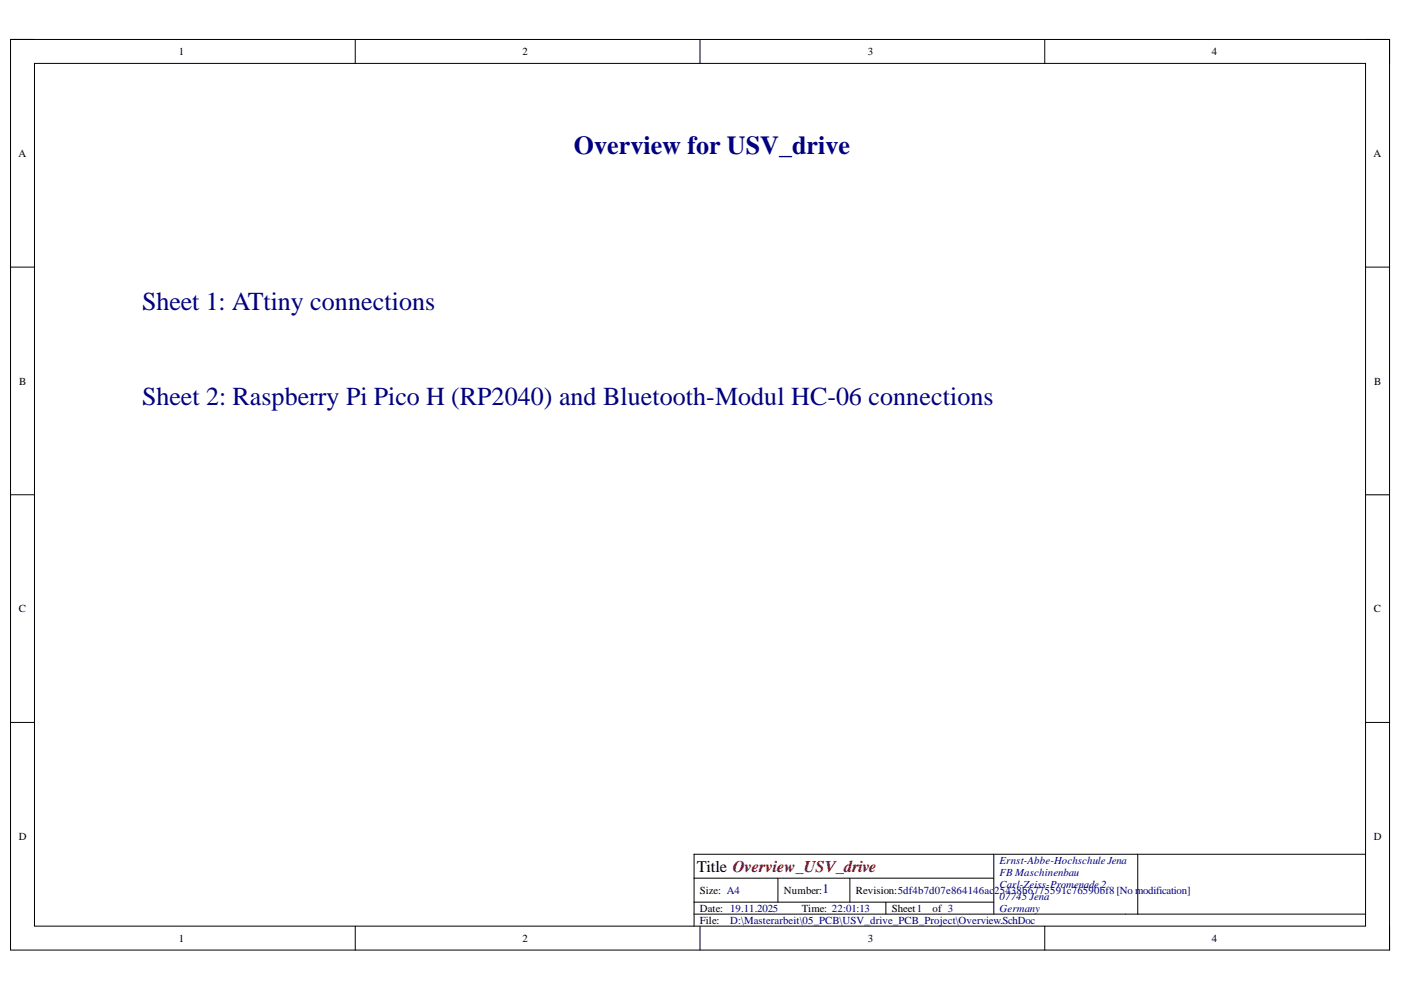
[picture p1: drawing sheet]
<svg xmlns="http://www.w3.org/2000/svg" width="297mm" height="210mm" viewBox="0 0 297 210" stroke-linecap="round" stroke-linejoin="round" font-family="sans-serif">
<defs><g id="words">
<g font-size="5.5" fill="#000080">
<text x="121.7" y="32.6">Overview for USV_drive</text>
<text x="30.1" y="65.6">Sheet 1: ATtiny connections</text>
<text x="30.1" y="85.9">Sheet 2: Raspberry Pi Pico H (RP2040) and Bluetooth-Modul HC-06 connections</text>
</g>
<text font-size="3.5" x="147.8" y="184.9">Title Overview_USV_drive</text>
<text font-size="2.8" fill="#000080" x="174.4" y="189.4">1</text>
<g font-size="2.3">
<text x="37.9" y="11.7">1</text>
<text x="110.8" y="11.7">2</text>
<text x="184" y="11.7">3</text>
<text x="256.9" y="11.7">4</text>
<text x="3.9" y="33.3">A</text>
<text x="291.2" y="33.3">A</text>
<text x="4.1" y="81.5">B</text>
<text x="291.4" y="81.5">B</text>
<text x="4" y="129.8">C</text>
<text x="291.3" y="129.8">C</text>
<text x="4" y="178.1">D</text>
<text x="291.3" y="178.1">D</text>
<text x="148.4" y="189.5">Size: A4</text>
<text x="166.2" y="189.5">Number:</text>
<text x="181.4" y="189.5">Revision:5df4b7d07e864146ac25438b6775591c76590bf8 [No modification]</text>
<text x="148.4" y="193.3">Date: 19.11.2025</text>
<text x="148.4" y="195.9">File:</text>
<text x="170" y="193.3">Time: 22:01:13</text>
<text x="189.1" y="193.3">Sheet1</text>
<text x="197.7" y="193.3">of 3</text>
<text x="37.9" y="199.7">1</text>
<text x="110.8" y="199.7">2</text>
<text x="184" y="199.7">3</text>
<text x="256.9" y="199.7">4</text>
</g>
<g font-size="2.3" fill="#000080">
<text x="211.9" y="183.2">Ernst-Abbe-Hochschule Jena</text>
<text x="211.9" y="185.7">FB Maschinenbau</text>
<text x="211.9" y="188.2">Carl-Zeiss-Promenade 2</text>
<text x="211.9" y="190.8">07745 Jena</text>
<text x="154.8" y="195.9">D:\Masterarbeit\05_PCB\USV_drive_PCB_Project\Overview.SchDoc</text>
<text x="211.9" y="193.3">Germany</text>
</g>
</g></defs>
<path d="M2.2 8.4h292.4v193h-292.4z" fill="none" stroke="#000" stroke-width=".21"/>
<path d="M7.3 13.4h282.2v183h-282.2z" fill-rule="evenodd" fill="#fff"/>
<g fill="none" stroke="#000" stroke-width=".21">
<path d="M2.2 8.4h5.1M7.3 13.4h282.2v183h-282.2zM75.3 8.4v5M148.4 8.4v5M221.5 8.4v5M289.5 8.4h5.1v5M2.2 56.6h5.1M289.5 56.6h5.1M2.2 104.9h5.1M289.5 104.9h5.1M2.2 153.2h5.1M289.5 153.2h5.1"/>
<path d="M75.3 196.4v5M147.1 186.2h63.6M147.1 193.8h142.4M147.1 191.3h63.6M148.4 196.4v5M164.9 186.2v5.1M180.2 186.2v5.1M187.8 191.3v2.5M210.7 181.1v12.7M221.5 196.4v5M241.2 181.1v12.7M289.5 181.1h-142.4v15.3"/>
<path d="M294.6 196.4v5"/>
</g>
<use href="#words"/>
</svg>
